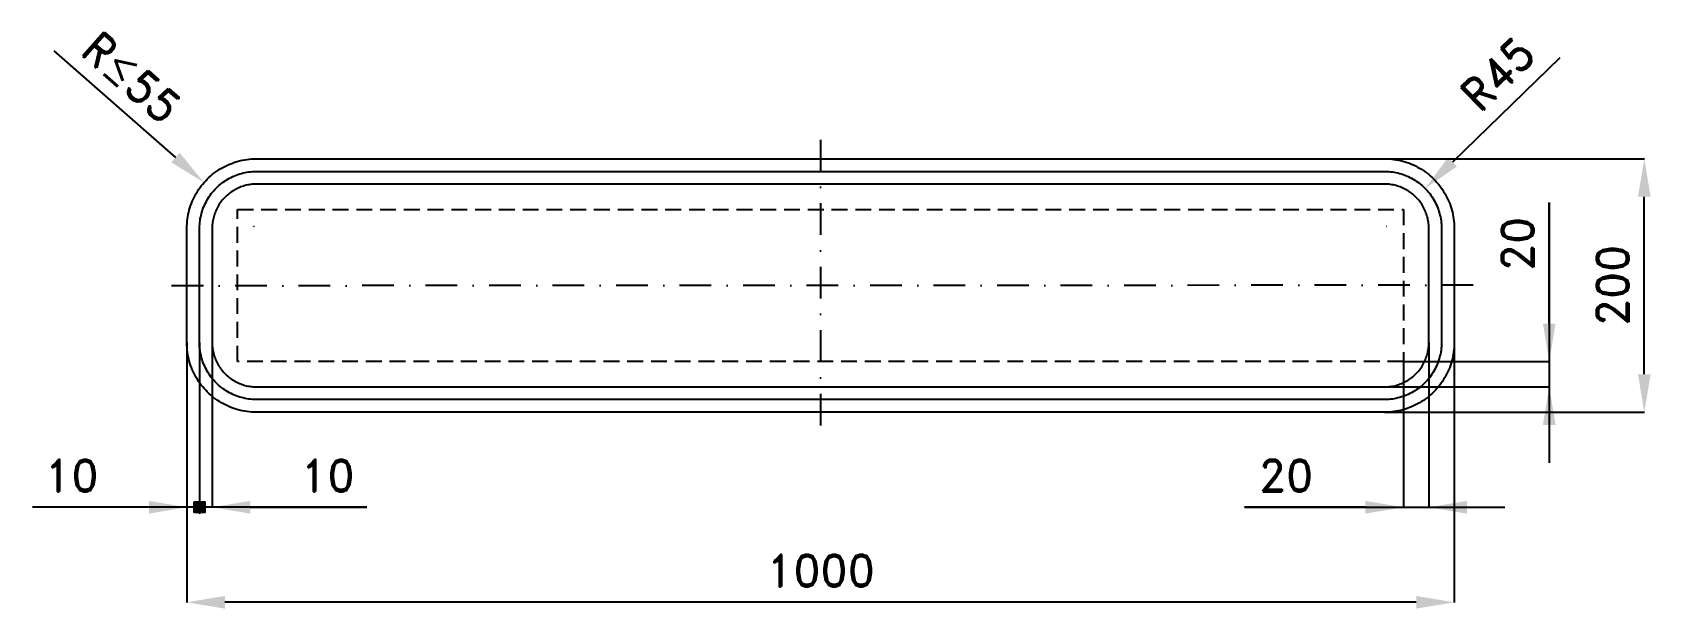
# Model space of a CAD drawing. Header units: millimetres. Extents: x -122 to 1155, y -155 to 300.
import ezdxf

# ---------------------------------------------------------------- set-up
doc = ezdxf.new("R2010")
doc.units = ezdxf.units.MM
doc.header["$LTSCALE"] = 5
doc.linetypes.add('ČERCHOVANÁX2', pattern=[2, 1, -0.5, 0, -0.5])
doc.linetypes.add('ČÁRKOVANÁX2', pattern=[1.5, 1, -0.5])
doc.layers.add('Kóty', color=2, linetype='Continuous')
doc.layers.add('Značka', color=7, linetype='Continuous')
doc.styles.get("Standard").update_dxf_attribs({"font": 'romand.shx', "height": 25})
doc.dimstyles.get("Standard").update_dxf_attribs({"dimtxt": 25, "dimasz": 30, "dimexe": 0.18, "dimexo": 0.0625, "dimgap": 12.5, "dimtad": 1, "dimdec": 0, "dimzin": 0, "dimdsep": 46, "dimtxsty": 'Standard', "dimcen": 0.09, "dimadec": 0, "dimazin": 0, "dimtfac": 1, "dimtdec": 0, "dimtofl": 0, "dimtmove": 0, "dimatfit": 3, "dimfxl": 1, "dimtolj": 1, "dimtzin": 0, "dimarcsym": 0})

# ---------------------------------------------------------------- blocks, each defined once
blk = doc.blocks.new('*D0')
at = {"layer": 'Defpoints', "color": 0, "transparency": 16777216}
for p in [(0, 55), (1000, 55), (0, -150)]:
    blk.add_point(p, dxfattribs=at)
at = {"layer": 'Kóty', "color": 0, "lineweight": -2, "transparency": 16777216}
for p, q in [((0, 54.9), (0, -150.2)), ((1000, 54.9), (1000, -150.2)), ((970, -150), (30, -150))]:
    blk.add_line(p, q, dxfattribs=at)
at = {"layer": 'Kóty', "color": 0, "transparency": 16777216}
for points in [[(30, -145), (30, -155), (0, -150)], [(970, -145), (970, -155), (1000, -150)]]:
    blk.add_solid(points, dxfattribs=at)
at = {"layer": 'Kóty', "color": 0, "transparency": 16777216, "insert": (500, -125), "char_height": 25, "attachment_point": 5}
blk.add_mtext('\\A1;1000', dxfattribs=at)
blk = doc.blocks.new('*D1')
at = {"layer": 'Defpoints', "color": 0, "transparency": 16777216}
for p in [(945, 200), (1150, 200), (945, 0)]:
    blk.add_point(p, dxfattribs=at)
at = {"layer": 'Kóty', "color": 0, "lineweight": -2, "transparency": 16777216}
for p, q in [((945.1, 200), (1150.2, 200)), ((1150, 30), (1150, 170)), ((945.1, 0), (1150.2, 0))]:
    blk.add_line(p, q, dxfattribs=at)
at = {"layer": 'Kóty', "color": 0, "transparency": 16777216}
for points in [[(1145, 170), (1155, 170), (1150, 200)], [(1145, 30), (1155, 30), (1150, 0)]]:
    blk.add_solid(points, dxfattribs=at)
at = {"layer": 'Kóty', "color": 0, "transparency": 16777216, "insert": (1125, 100), "char_height": 25, "attachment_point": 5, "rotation": 90}
blk.add_mtext('\\A1;200', dxfattribs=at)
blk = doc.blocks.new('*D2')
at = {"layer": 'Defpoints', "color": 0, "transparency": 16777216}
for p in [(977.1, 176.6), (946.4, 146.7)]:
    blk.add_point(p, dxfattribs=at)
at = {"layer": 'Kóty', "color": 0, "lineweight": -2, "transparency": 16777216}
for p, q in [((1083.4, 279.7), (998.6, 197.4)), ((946.3, 146.7), (946.5, 146.7)), ((946.4, 146.7), (946.4, 146.8))]:
    blk.add_line(p, q, dxfattribs=at)
blk.add_arc((946.4, 146.7), 42.8, 43.9014, 44.5597, dxfattribs=at)
at = {"layer": 'Kóty', "color": 0, "transparency": 16777216}
blk.add_solid([(995.1, 201), (1002.1, 193.9), (977.1, 176.6)], dxfattribs=at)
at = {"layer": 'Kóty', "color": 0, "transparency": 16777216, "insert": (1034.3, 267), "char_height": 25, "attachment_point": 5, "rotation": 44.1424}
blk.add_mtext('\\A1;R45', dxfattribs=at)

msp = doc.modelspace()

# ---------------------------------------------------------------- hatches: boundary and pattern name
at = {"layer": 'Kóty'}
h = msp.add_hatch(color=256, dxfattribs=at)
h.dxf.hatch_style = 1
h.paths.add_polyline_path([(5.8, -70.8), (14.2, -70.8), (14.2, -79.2), (5.8, -79.2)])

# ---------------------------------------------------------------- linework, layer by layer
for p, q in [((-105, 285.2), (-9, 201)), ((1075, 165.5), (1075, -40)), ((1075, 70), (1075, 165.5)), ((52.8, 146.7), (53, 146.7)), ((52.9, 146.6), (52.9, 146.8)), ((0, 54.9), (0, -75.2)), ((10, 54.9), (10, -80.2)), ((10, 54.9), (10, -80.2)), ((10, 54.9), (10, -80.2)), ((10, 54.9), (10, -80.2)), ((20, 54.9), (20, -75.2)), ((980, 54.9), (980, -75.2)), ((960, 39.9), (960, -75.2)), ((960.1, 40), (1075.2, 40)), ((945.1, 20), (1075.2, 20)), ((141.9, -75), (-121.9, -75)), ((50, -75), (141.9, -75)), ((834.5, -75), (1040, -75)), ((930, -75), (834.5, -75))]:
    msp.add_line(p, q, dxfattribs=at)
msp.add_lwpolyline([(5.8, -70.8), (14.2, -70.8), (14.2, -79.2), (5.8, -79.2)], close=True, dxfattribs=at)
for points in [[(-5.7, 204.7), (-12.3, 197.2), (13.5, 181.2)], [(1070, 70), (1080, 70), (1075, 40)], [(1070, -10), (1080, -10), (1075, 20)], [(-30, -70), (-30, -80), (0, -75)], [(50, -70), (50, -80), (20, -75)], [(930, -70), (930, -80), (960, -75)], [(1010, -70), (1010, -80), (980, -75)]]:
    msp.add_solid(points, dxfattribs=at)
at = {"layer": 'Značka', "color": 6, "linetype": 'ČERCHOVANÁX2', "lineweight": 25, "ltscale": 5}
for p, q in [((500, 215), (500, -15)), ((1015, 100.2), (-15, 99.8))]:
    msp.add_line(p, q, dxfattribs=at)
at = {"layer": 'Značka', "color": 5}
for points in [[(55, 0), (54.8, 0), (54.6, 0, -0.03218), (47.5, 0.5, -0.035443), (40.5, 1.9, -0.036267), (33.7, 4.2, -0.03442), (27.4, 7.4, -0.033722), (21.4, 11.4, -0.034085), (16.1, 16.1, -0.034209), (11.4, 21.4, -0.034229), (7.4, 27.4, -0.034044), (4.3, 33.7, -0.033412), (1.9, 40.5, -0.034127), (0.5, 47.5, -0.036745), (0, 54.6), (0, 54.8), (0, 55), (0, 145), (0, 145.2), (0, 145.4, -0.03218), (0.5, 152.5, -0.035444), (1.9, 159.5, -0.036267), (4.2, 166.3, -0.03442), (7.4, 172.6, -0.03372), (11.4, 178.6, -0.034084), (16.1, 183.9, -0.034209), (21.4, 188.6, -0.034228), (27.4, 192.6, -0.034046), (33.7, 195.7, -0.033412), (40.5, 198.1, -0.034129), (47.5, 199.5, -0.036745), (54.6, 200), (54.8, 200), (55, 200), (945, 200), (945.2, 200), (945.4, 200, -0.032179), (952.5, 199.5, -0.035444), (959.5, 198.1, -0.036264), (966.3, 195.8, -0.034421), (972.6, 192.6, -0.033716), (978.6, 188.6, -0.034089), (983.9, 183.9, -0.034213), (988.6, 178.6, -0.034228), (992.6, 172.6, -0.034041), (995.8, 166.3, -0.033413), (998.1, 159.5, -0.034125), (999.5, 152.5, -0.036743), (1000, 145.4), (1000, 145.2), (1000, 145), (1000, 55), (1000, 54.8), (1000, 54.6, -0.032188), (999.5, 47.5, -0.035446), (998.1, 40.5, -0.036274), (995.8, 33.7, -0.034416), (992.6, 27.4, -0.033728), (988.6, 21.4, -0.034092), (983.9, 16.1, -0.034208), (978.6, 11.4, -0.03423), (972.6, 7.4, -0.034041), (966.3, 4.3, -0.033411), (959.5, 1.9, -0.034128), (952.5, 0.5, -0.036745), (945.4, 0), (945.2, 0), (945, 0), (55, 0)], [(55, 10), (54.8, 10), (54.6, 10, -0.03218), (48.8, 10.4, -0.035443), (43.1, 11.6, -0.036267), (37.6, 13.5, -0.034421), (32.4, 16.1, -0.033721), (27.5, 19.3, -0.034084), (23.2, 23.2, -0.034209), (19.3, 27.5, -0.034229), (16.1, 32.4, -0.034045), (13.5, 37.6, -0.033412), (11.6, 43.1, -0.034127), (10.4, 48.8, -0.036745), (10, 54.6), (10, 54.8), (10, 55), (10, 145), (10, 145.2), (10, 145.4, -0.03218), (10.4, 151.2, -0.035443), (11.6, 156.9, -0.036266), (13.5, 162.4, -0.034421), (16.1, 167.6, -0.03372), (19.3, 172.5, -0.034083), (23.2, 176.8, -0.034208), (27.5, 180.7, -0.034229), (32.4, 183.9, -0.034045), (37.6, 186.5, -0.033411), (43.1, 188.4, -0.034124), (48.8, 189.6, -0.036746), (54.6, 190), (54.8, 190), (55, 190), (945, 190), (945.2, 190), (945.4, 190, -0.032178), (951.2, 189.6, -0.035443), (956.9, 188.4, -0.036268), (962.4, 186.5, -0.034415), (967.6, 183.9, -0.033728), (972.5, 180.7, -0.034085), (976.8, 176.8, -0.034201), (980.7, 172.5, -0.034235), (983.9, 167.6, -0.034054), (986.5, 162.4, -0.033412), (988.4, 156.9, -0.034123), (989.6, 151.2, -0.036738), (990, 145.4), (990, 145.2), (990, 145), (990, 55), (990, 54.8), (990, 54.6, -0.03219), (989.6, 48.8, -0.035437), (988.4, 43.1, -0.036252), (986.5, 37.6, -0.034415), (983.9, 32.4, -0.033727), (980.7, 27.5, -0.034079), (976.8, 23.2, -0.034202), (972.5, 19.3, -0.034229), (967.6, 16.1, -0.034048), (962.4, 13.5, -0.033409), (956.9, 11.6, -0.034128), (951.2, 10.4, -0.036744), (945.4, 10), (945.2, 10), (945, 10), (55, 10)], [(55, 20), (945, 20), (945.1, 20), (945.3, 20, 0.032181), (949.8, 20.3, 0.035447), (954.2, 21.2, 0.036264), (958.5, 22.7, 0.034416), (962.6, 24.7, 0.033723), (966.4, 27.3, 0.034089), (969.7, 30.3, 0.034217), (972.8, 33.6, 0.034242), (975.3, 37.4, 0.034038), (977.3, 41.5, 0.033422), (978.8, 45.8, 0.034123), (979.7, 50.2, 0.036758), (980, 54.7), (980, 54.9), (980, 55), (980, 145), (980, 145.1), (980, 145.3, 0.032192), (979.7, 149.8, 0.035448), (978.8, 154.2, 0.036256), (977.3, 158.5, 0.034422), (975.3, 162.6, 0.033725), (972.8, 166.4, 0.034091), (969.7, 169.7, 0.034223), (966.4, 172.8, 0.034238), (962.6, 175.3, 0.034046), (958.5, 177.3, 0.033417), (954.2, 178.8, 0.034128), (949.8, 179.7, 0.036747), (945.3, 180), (945.1, 180), (945, 180), (55, 180), (54.9, 180), (54.7, 180, 0.032179), (50.2, 179.7, 0.035442), (45.8, 178.8, 0.036266), (41.5, 177.3, 0.034421), (37.4, 175.3, 0.033723), (33.6, 172.8, 0.034086), (30.3, 169.7, 0.034208), (27.2, 166.4, 0.03423), (24.7, 162.6, 0.034045), (22.7, 158.5, 0.033413), (21.2, 154.2, 0.034127), (20.3, 149.8, 0.036745), (20, 145.3), (20, 145.1), (20, 145), (20, 55), (20, 54.9), (20, 54.7, 0.03218), (20.3, 50.2, 0.035443), (21.2, 45.8, 0.036267), (22.7, 41.5, 0.034421), (24.7, 37.4, 0.033721), (27.3, 33.6, 0.034084), (30.3, 30.3, 0.034208), (33.6, 27.2, 0.034229), (37.4, 24.7, 0.034044), (41.5, 22.7, 0.033412), (45.8, 21.2, 0.034127), (50.2, 20.3, 0.036745), (54.7, 20), (54.9, 20), (55, 20)]]:
    msp.add_lwpolyline(points, format="xyb", dxfattribs=at)
at = {"layer": 'Značka', "color": 7, "linetype": 'ČÁRKOVANÁX2', "ltscale": 2.5}
msp.add_lwpolyline([(40, 40), (40, 160), (960, 160), (960, 40), (40, 40)], dxfattribs=at)

# ---------------------------------------------------------------- texts
at = {"layer": 'Kóty', "char_height": 25, "attachment_point": 5}
for s, insert, rotation in [('\\A1;R{\\A0;≤}55', (-43.7, 264.2), 318.7333), ('\\A1;20', (1050, 132.7), 90)]:
    msp.add_mtext(s, dxfattribs=dict(at, insert=insert, rotation=rotation))
for s, insert in [('\\A1;10', (-91, -50)), ('\\A1;10', (111, -50)), ('\\A1;20', (867.3, -50))]:
    msp.add_mtext(s, dxfattribs=dict(at, insert=insert))

# ---------------------------------------------------------------- dimensions: what is measured, and where the dimension line sits
at = {"layer": 'Kóty'}
dim = msp.add_radius_dim(center=(946.4, 146.7), mpoint=(977.1, 176.6), text='R45', dimstyle='Standard', dxfattribs=at)
dim.commit()
dim.dimension.update_dxf_attribs({"geometry": '*D2', "text_midpoint": (1051.7, 249)})
dim = msp.add_linear_dim(base=(1150, 200), p1=(945, 0), p2=(945, 200), angle=90, dimstyle='Standard', dxfattribs=at)
dim.commit()
dim.dimension.update_dxf_attribs({"geometry": '*D1', "text_midpoint": (1125, 100)})
dim = msp.add_linear_dim(base=(0, -150), p1=(1000, 55), p2=(0, 55), dimstyle='Standard', dxfattribs=at)
dim.commit()
dim.dimension.update_dxf_attribs({"geometry": '*D0', "text_midpoint": (500, -125)})

doc.saveas('drawing.dxf')
